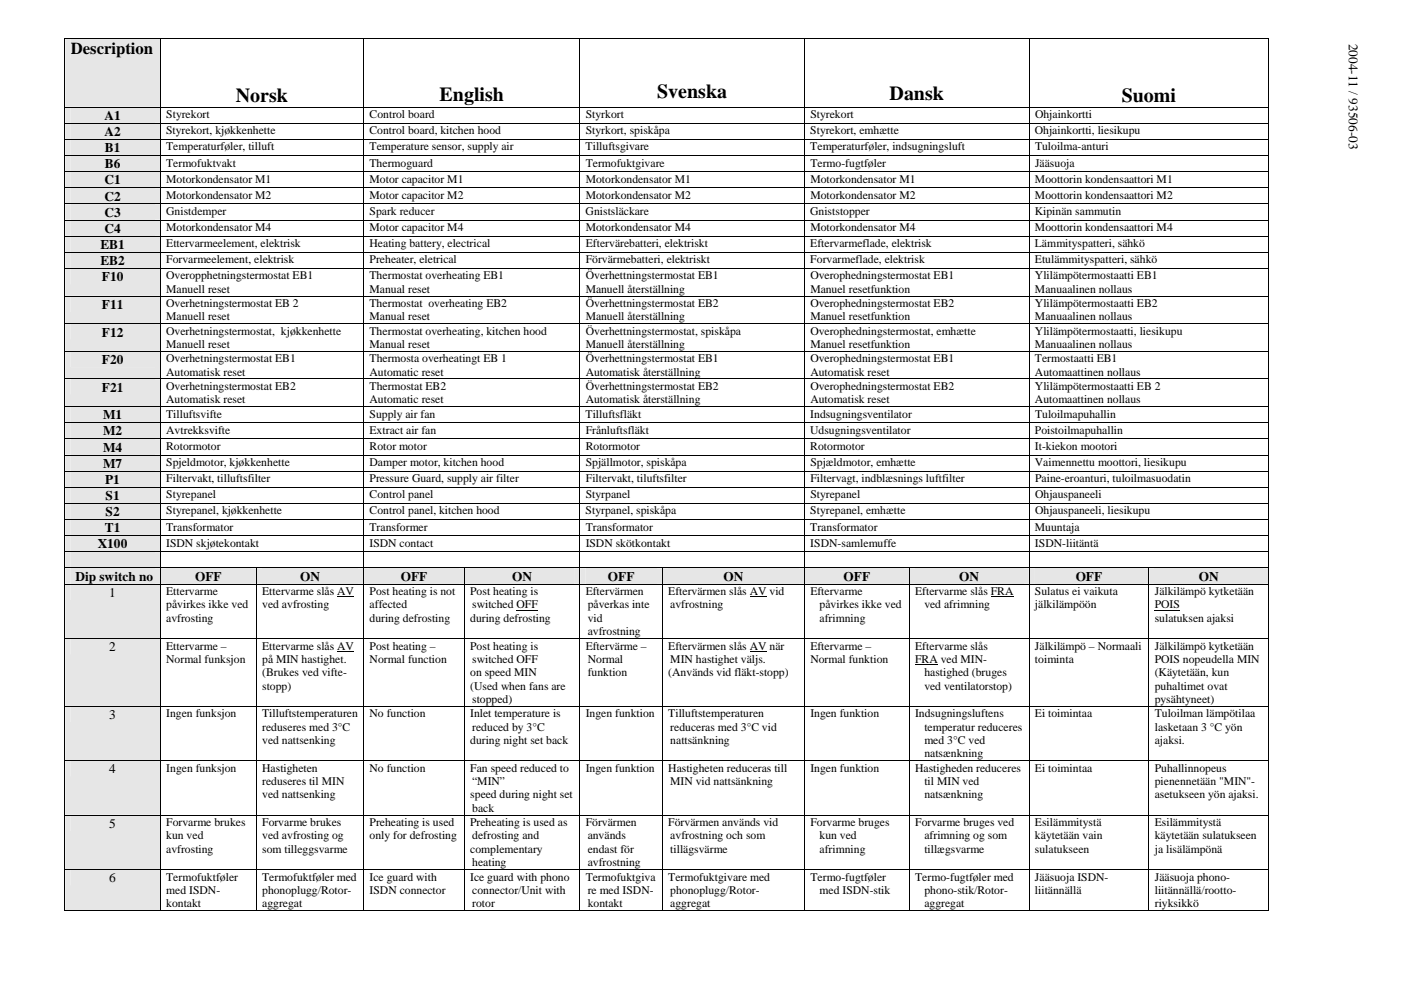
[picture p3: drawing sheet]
<svg xmlns="http://www.w3.org/2000/svg" width="297mm" height="210mm" viewBox="0 0 297 210" stroke-linecap="round" stroke-linejoin="round" font-family="sans-serif">
<defs><g id="words">
<g font-size="4.2">
<text x="50" y="21.6">Norsk</text>
<text x="93.2" y="21.3">English</text>
<text x="139.3" y="20.8">Svenska</text>
<text x="188.6" y="21.3">Dansk</text>
<text x="237.8" y="21.7">Suomi</text>
</g>
<text font-size="3.5" x="15" y="11.5">Description</text>
<g font-size="2.8">
<text x="286" y="9.3" transform="rotate(90 286 9.3)">2004-11 / 93506-03</text>
<text x="22.2" y="25.4">A1</text>
<text x="22.2" y="28.8">A2</text>
<text x="22.2" y="32.3">B1</text>
<text x="22.2" y="35.7">B6</text>
<text x="22.2" y="39.1">C1</text>
<text x="22.2" y="42.5">C2</text>
<text x="22.2" y="46">C3</text>
<text x="21.3" y="52.8">EB1</text>
<text x="22.2" y="49.4">C4</text>
<text x="21.3" y="56.2">EB2</text>
<text x="21.6" y="59.6">F10</text>
<text x="21.6" y="65.5">F11</text>
<text x="21.6" y="71.4">F12</text>
<text x="21.6" y="77.2">F20</text>
<text x="21.6" y="83.1">F21</text>
<text x="21.8" y="88.9">M1</text>
<text x="21.8" y="92.3">M2</text>
<text x="21.8" y="95.8">M4</text>
<text x="21.8" y="99.2">M7</text>
<text x="22.3" y="102.6">P1</text>
<text x="22.4" y="106">S1</text>
<text x="22.2" y="112.9">T1</text>
<text x="22.4" y="109.4">S2</text>
<text x="20.7" y="116.3">X100</text>
<text x="16" y="123.1">Dip switch no</text>
<text x="41.4" y="123.1">OFF</text>
<text x="63.6" y="123.1">ON</text>
<text x="85" y="123.1">OFF</text>
<text x="108.6" y="123.1">ON</text>
<text x="128.9" y="123.1">OFF</text>
<text x="153.4" y="123.1">ON</text>
<text x="178.9" y="123.1">OFF</text>
<text x="203.4" y="123.1">ON</text>
<text x="228.1" y="123.1">OFF</text>
<text x="254.2" y="123.1">ON</text>
<text x="23.2" y="126.5">1</text>
<text x="23.2" y="138">2</text>
<text x="23.2" y="152.4">3</text>
<text x="23.2" y="163.9">4</text>
<text x="23.2" y="175.5">5</text>
<text x="23.2" y="187">6</text>
</g>
<g font-size="2.5">
<text x="35.2" y="25">Styrekort</text>
<text x="35.2" y="28.4">Styrekort, kjøkkenhette</text>
<text x="78.3" y="28.4">Control board, kitchen hood</text>
<text x="78.4" y="25">Control board</text>
<text x="124.2" y="25">Styrkort</text>
<text x="124.2" y="28.4">Styrkort, spiskåpa</text>
<text x="171.8" y="28.4">Styrekort, emhætte</text>
<text x="171.8" y="25">Styrekort</text>
<text x="219.4" y="28.4">Ohjainkortti, liesikupu</text>
<text x="219.4" y="25">Ohjainkortti</text>
<text x="35.2" y="31.9">Temperaturføler, tilluft</text>
<text x="35.2" y="35.3">Termofuktvakt</text>
<text x="78.3" y="35.3">Thermoguard</text>
<text x="78.4" y="31.9">Temperature sensor, supply air</text>
<text x="124.2" y="31.9">Tilluftsgivare</text>
<text x="124.2" y="35.3">Termofuktgivare</text>
<text x="171.8" y="31.9">Temperaturføler, indsugningsluft</text>
<text x="171.8" y="35.3">Termo-fugtføler</text>
<text x="219.4" y="31.9">Tuloilma-anturi</text>
<text x="219.5" y="35.3">Jääsuoja</text>
<text x="35.2" y="38.7">Motorkondensator M1</text>
<text x="78.3" y="38.7">Motor capacitor M1</text>
<text x="124.2" y="38.7">Motorkondensator M1</text>
<text x="171.8" y="38.7">Motorkondensator M1</text>
<text x="219.4" y="38.7">Moottorin kondensaattori M1</text>
<text x="35.2" y="42.1">Motorkondensator M2</text>
<text x="35.2" y="45.6">Gnistdemper</text>
<text x="78.3" y="42.1">Motor capacitor M2</text>
<text x="78.4" y="45.6">Spark reducer</text>
<text x="124.2" y="45.6">Gnistsläckare</text>
<text x="124.2" y="42.1">Motorkondensator M2</text>
<text x="171.8" y="45.6">Gniststopper</text>
<text x="171.8" y="42.1">Motorkondensator M2</text>
<text x="219.4" y="45.6">Kipinän sammutin</text>
<text x="219.4" y="42.1">Moottorin kondensaattori M2</text>
<text x="35.2" y="49">Motorkondensator M4</text>
<text x="35.2" y="52.4">Ettervarmeelement, elektrisk</text>
<text x="78.3" y="52.4">Heating battery, electrical</text>
<text x="78.3" y="49">Motor capacitor M4</text>
<text x="124.2" y="49">Motorkondensator M4</text>
<text x="124.2" y="52.4">Eftervärebatteri, elektriskt</text>
<text x="171.8" y="52.4">Eftervarmeflade, elektrisk</text>
<text x="171.8" y="49">Motorkondensator M4</text>
<text x="219.4" y="52.4">Lämmityspatteri, sähkö</text>
<text x="219.4" y="49">Moottorin kondensaattori M4</text>
<text x="35.2" y="55.8">Forvarmeelement, elektrisk</text>
<text x="35.2" y="59.2">Overopphetningstermostat EB1</text>
<text x="78.4" y="59.2">Thermostat overheating EB1</text>
<text x="78.4" y="55.8">Preheater, eletrical</text>
<text x="124.2" y="55.8">Förvärmebatteri, elektriskt</text>
<text x="124.2" y="59.2">Överhettningstermostat EB1</text>
<text x="171.8" y="55.8">Forvarmeflade, elektrisk</text>
<text x="171.8" y="59.2">Overophedningstermostat EB1</text>
<text x="219.4" y="55.8">Etulämmityspatteri, sähkö</text>
<text x="219.4" y="59.2">Ylilämpötermostaatti EB1</text>
<text x="35.2" y="62.1">Manuell reset</text>
<text x="35.2" y="65.1">Overhetningstermostat EB 2</text>
<text x="78.4" y="62.1">Manual reset</text>
<text x="78.4" y="65.1">Thermostat overheating EB2</text>
<text x="124.2" y="62.1">Manuell återställning</text>
<text x="124.2" y="65.1">Överhettningstermostat EB2</text>
<text x="171.8" y="62.1">Manuel resetfunktion</text>
<text x="171.8" y="65.1">Overophedningstermostat EB2</text>
<text x="219.4" y="62.1">Manuaalinen nollaus</text>
<text x="219.4" y="65.1">Ylilämpötermostaatti EB2</text>
<text x="35.2" y="67.9">Manuell reset</text>
<text x="35.2" y="71">Overhetningstermostat, kjøkkenhette</text>
<text x="78.4" y="67.9">Manual reset</text>
<text x="78.4" y="71">Thermostat overheating, kitchen hood</text>
<text x="124.2" y="67.9">Manuell återställning</text>
<text x="124.2" y="71">Överhettningstermostat, spiskåpa</text>
<text x="171.8" y="67.9">Manuel resetfunktion</text>
<text x="171.8" y="71">Overophedningstermostat, emhætte</text>
<text x="219.4" y="67.9">Manuaalinen nollaus</text>
<text x="219.4" y="71">Ylilämpötermostaatti, liesikupu</text>
<text x="35.2" y="73.8">Manuell reset</text>
<text x="35.2" y="76.8">Overhetningstermostat EB1</text>
<text x="78.4" y="73.8">Manual reset</text>
<text x="78.4" y="76.8">Thermosta overheatingt EB 1</text>
<text x="124.2" y="73.8">Manuell återställning</text>
<text x="124.2" y="76.8">Överhettningstermostat EB1</text>
<text x="171.8" y="73.8">Manuel resetfunktion</text>
<text x="171.8" y="76.8">Overophedningstermostat EB1</text>
<text x="219.4" y="73.8">Manuaalinen nollaus</text>
<text x="219.4" y="76.8">Termostaatti EB1</text>
<text x="35.2" y="79.7">Automatisk reset</text>
<text x="35.2" y="82.7">Overhetningstermostat EB2</text>
<text x="78.4" y="79.7">Automatic reset</text>
<text x="78.4" y="82.7">Thermostat EB2</text>
<text x="124.2" y="79.7">Automatisk återställning</text>
<text x="124.2" y="82.7">Överhettningstermostat EB2</text>
<text x="171.8" y="79.7">Automatisk reset</text>
<text x="171.8" y="82.7">Overophedningstermostat EB2</text>
<text x="219.4" y="79.7">Automaattinen nollaus</text>
<text x="219.4" y="82.7">Ylilämpötermostaatti EB 2</text>
<text x="35.2" y="85.5">Automatisk reset</text>
<text x="35.2" y="88.5">Tilluftsvifte</text>
<text x="78.4" y="85.5">Automatic reset</text>
<text x="78.4" y="88.5">Supply air fan</text>
<text x="124.2" y="88.5">Tilluftsfläkt</text>
<text x="124.2" y="85.5">Automatisk återställning</text>
<text x="171.8" y="88.5">Indsugningsventilator</text>
<text x="171.8" y="85.5">Automatisk reset</text>
<text x="219.4" y="85.5">Automaattinen nollaus</text>
<text x="219.4" y="88.5">Tuloilmapuhallin</text>
<text x="35.2" y="91.9">Avtrekksvifte</text>
<text x="35.2" y="95.4">Rotormotor</text>
<text x="78.4" y="91.9">Extract air fan</text>
<text x="78.4" y="95.4">Rotor motor</text>
<text x="124.2" y="95.4">Rotormotor</text>
<text x="124.2" y="91.9">Frånluftsfläkt</text>
<text x="171.8" y="91.9">Udsugningsventilator</text>
<text x="171.8" y="95.4">Rotormotor</text>
<text x="219.4" y="95.4">It-kiekon mootori</text>
<text x="219.4" y="91.9">Poistoilmapuhallin</text>
<text x="35.2" y="98.8">Spjeldmotor, kjøkkenhette</text>
<text x="78.4" y="98.8">Damper motor, kitchen hood</text>
<text x="124.2" y="98.8">Spjällmotor, spiskåpa</text>
<text x="171.8" y="98.8">Spjældmotor, emhætte</text>
<text x="219.4" y="98.8">Vaimennettu moottori, liesikupu</text>
<text x="35.2" y="102.2">Filtervakt, tilluftsfilter</text>
<text x="35.2" y="105.6">Styrepanel</text>
<text x="78.3" y="102.2">Pressure Guard, supply air filter</text>
<text x="78.4" y="105.6">Control panel</text>
<text x="124.2" y="105.6">Styrpanel</text>
<text x="124.2" y="102.2">Filtervakt, tiluftsfilter</text>
<text x="171.8" y="105.6">Styrepanel</text>
<text x="171.8" y="102.2">Filtervagt, indblæsnings luftfilter</text>
<text x="219.5" y="102.2">Paine-eroanturi, tuloilmasuodatin</text>
<text x="219.5" y="105.6">Ohjauspaneeli</text>
<text x="35.2" y="109.1">Styrepanel, kjøkkenhette</text>
<text x="35.2" y="112.5">Transformator</text>
<text x="78.4" y="112.5">Transformer</text>
<text x="78.4" y="109.1">Control panel, kitchen hood</text>
<text x="124.2" y="109.1">Styrpanel, spiskåpa</text>
<text x="124.2" y="112.5">Transformator</text>
<text x="171.8" y="112.5">Transformator</text>
<text x="171.8" y="109.1">Styrepanel, emhætte</text>
<text x="219.4" y="112.5">Muuntaja</text>
<text x="219.5" y="109.1">Ohjauspaneeli, liesikupu</text>
<text x="35.2" y="115.9">ISDN skjøtekontakt</text>
<text x="78.4" y="115.9">ISDN contact</text>
<text x="124.2" y="115.9">ISDN skötkontakt</text>
<text x="171.8" y="115.9">ISDN-samlemuffe</text>
<text x="219.4" y="115.9">ISDN-liitäntä</text>
<text x="35.2" y="126.2">Ettervarme</text>
<text x="35.2" y="129">påvirkes ikke ved</text>
<text x="35.2" y="131.8">avfrosting</text>
<text x="55.6" y="129">ved avfrosting</text>
<text x="55.6" y="126.2">Ettervarme slås AV</text>
<text x="78.4" y="126.2">Post heating is not</text>
<text x="78.4" y="129">affected</text>
<text x="78.4" y="131.8">during defrosting</text>
<text x="99.7" y="126.2">Post heating is</text>
<text x="99.7" y="131.8">during defrosting</text>
<text x="100.1" y="129">switched OFF</text>
<text x="124.2" y="126.2">Eftervärmen</text>
<text x="124.6" y="129">påverkas inte</text>
<text x="124.6" y="131.8">vid</text>
<text x="141.7" y="126.2">Eftervärmen slås AV vid</text>
<text x="142.1" y="129">avfrostning</text>
<text x="171.8" y="126.2">Eftervarme</text>
<text x="173.8" y="129">påvirkes ikke ved</text>
<text x="173.8" y="131.8">afrimning</text>
<text x="194" y="126.2">Eftervarme slås FRA</text>
<text x="196" y="129">ved afrimning</text>
<text x="219.4" y="126.2">Sulatus ei vaikuta</text>
<text x="219.4" y="129">jälkilämpöön</text>
<text x="244.8" y="126.2">Jälkilämpö kytketään</text>
<text x="244.8" y="129">POIS</text>
<text x="244.8" y="131.8">sulatuksen ajaksi</text>
<text x="35.2" y="137.7">Ettervarme –</text>
<text x="55.6" y="137.7">Ettervarme slås AV</text>
<text x="78.4" y="137.7">Post heating –</text>
<text x="99.7" y="137.7">Post heating is</text>
<text x="124.2" y="137.7">Eftervärme –</text>
<text x="124.6" y="134.7">avfrostning</text>
<text x="141.7" y="137.7">Eftervärmen slås AV när</text>
<text x="171.8" y="137.7">Eftervarme –</text>
<text x="194" y="137.7">Eftervarme slås</text>
<text x="219.4" y="137.7">Jälkilämpö – Normaali</text>
<text x="244.8" y="137.7">Jälkilämpö kytketään</text>
<text x="35.2" y="140.5">Normal funksjon</text>
<text x="55.6" y="140.5">på MIN hastighet.</text>
<text x="55.6" y="143.4">(Brukes ved vifte-</text>
<text x="78.4" y="140.5">Normal function</text>
<text x="99.7" y="143.4">on speed MIN</text>
<text x="100.1" y="140.5">switched OFF</text>
<text x="124.6" y="140.5">Normal</text>
<text x="124.6" y="143.4">funktion</text>
<text x="141.7" y="143.4">(Används vid fläkt-stopp)</text>
<text x="142.1" y="140.5">MIN hastighet väljs.</text>
<text x="171.8" y="140.5">Normal funktion</text>
<text x="194" y="140.5">FRA ved MIN-</text>
<text x="196" y="143.4">hastighed (bruges</text>
<text x="219.4" y="140.5">toiminta</text>
<text x="244.8" y="140.5">POIS nopeudella MIN</text>
<text x="244.8" y="143.4">(Käytetään, kun</text>
<text x="55.6" y="146.2">stopp)</text>
<text x="99.7" y="146.2">(Used when fans are</text>
<text x="100.1" y="149.1">stopped)</text>
<text x="196" y="146.2">ved ventilatorstop)</text>
<text x="244.8" y="146.2">puhaltimet ovat</text>
<text x="244.8" y="149.1">pysähtyneet)</text>
<text x="35.2" y="152.1">Ingen funksjon</text>
<text x="55.6" y="154.9">reduseres med 3°C</text>
<text x="55.6" y="152.1">Tilluftstemperaturen</text>
<text x="78.4" y="152.1">No function</text>
<text x="99.7" y="152.1">Inlet temperature is</text>
<text x="100.1" y="154.9">reduced by 3°C</text>
<text x="124.2" y="152.1">Ingen funktion</text>
<text x="141.7" y="152.1">Tilluftstemperaturen</text>
<text x="142.1" y="154.9">reduceras med 3°C vid</text>
<text x="171.8" y="152.1">Ingen funktion</text>
<text x="194" y="152.1">Indsugningsluftens</text>
<text x="196" y="154.9">temperatur reduceres</text>
<text x="219.4" y="152.1">Ei toimintaa</text>
<text x="244.8" y="152.1">Tuloilman lämpötilaa</text>
<text x="244.8" y="154.9">lasketaan 3 °C yön</text>
<text x="55.6" y="157.8">ved nattsenking</text>
<text x="99.7" y="157.8">during night set back</text>
<text x="142.1" y="157.8">nattsänkning</text>
<text x="196" y="157.8">med 3°C ved</text>
<text x="196" y="160.6">natsænkning</text>
<text x="244.8" y="157.8">ajaksi.</text>
<text x="35.2" y="163.6">Ingen funksjon</text>
<text x="55.6" y="166.5">reduseres til MIN</text>
<text x="55.6" y="163.6">Hastigheten</text>
<text x="78.4" y="163.6">No function</text>
<text x="99.7" y="163.6">Fan speed reduced to</text>
<text x="100.1" y="166.5">“MIN”</text>
<text x="124.2" y="163.6">Ingen funktion</text>
<text x="141.7" y="163.6">Hastigheten reduceras till</text>
<text x="142.1" y="166.5">MIN vid nattsänkning</text>
<text x="171.8" y="163.6">Ingen funktion</text>
<text x="194" y="163.6">Hastigheden reduceres</text>
<text x="196" y="166.5">til MIN ved</text>
<text x="219.4" y="163.6">Ei toimintaa</text>
<text x="244.8" y="163.6">Puhallinnopeus</text>
<text x="244.8" y="166.5">pienennetään &quot;MIN&quot;-</text>
<text x="55.6" y="169.3">ved nattsenking</text>
<text x="99.7" y="169.3">speed during night set</text>
<text x="100.1" y="172.1">back</text>
<text x="196" y="169.3">natsænkning</text>
<text x="244.8" y="169.3">asetukseen yön ajaksi.</text>
<text x="35.2" y="175.2">Forvarme brukes</text>
<text x="35.2" y="178">kun ved</text>
<text x="55.6" y="175.2">Forvarme brukes</text>
<text x="55.6" y="178">ved avfrosting og</text>
<text x="78.4" y="175.2">Preheating is used</text>
<text x="78.4" y="178">only for defrosting</text>
<text x="99.7" y="175.2">Preheating is used as</text>
<text x="100.1" y="178">defrosting and</text>
<text x="124.2" y="175.2">Förvärmen</text>
<text x="124.6" y="178">används</text>
<text x="141.7" y="175.2">Förvärmen används vid</text>
<text x="142.1" y="178">avfrostning och som</text>
<text x="171.8" y="175.2">Forvarme bruges</text>
<text x="173.8" y="178">kun ved</text>
<text x="194" y="175.2">Forvarme bruges ved</text>
<text x="196" y="178">afrimning og som</text>
<text x="219.4" y="175.2">Esilämmitystä</text>
<text x="219.4" y="178">käytetään vain</text>
<text x="244.8" y="175.2">Esilämmitystä</text>
<text x="244.8" y="178">käytetään sulatukseen</text>
<text x="35.2" y="180.8">avfrosting</text>
<text x="55.6" y="180.8">som tilleggsvarme</text>
<text x="99.7" y="180.8">complementary</text>
<text x="100.1" y="183.7">heating</text>
<text x="124.6" y="180.8">endast för</text>
<text x="124.6" y="183.7">avfrostning</text>
<text x="142.1" y="180.8">tillägsvärme</text>
<text x="173.8" y="180.8">afrimning</text>
<text x="196" y="180.8">tillægsvarme</text>
<text x="219.4" y="180.8">sulatukseen</text>
<text x="244.8" y="180.8">ja lisälämpönä</text>
<text x="35.2" y="186.7">Termofuktføler</text>
<text x="35.2" y="189.5">med ISDN-</text>
<text x="55.6" y="186.7">Termofuktføler med</text>
<text x="55.6" y="189.5">phonoplugg/Rotor-</text>
<text x="78.4" y="186.7">Ice guard with</text>
<text x="78.4" y="189.5">ISDN connector</text>
<text x="99.7" y="186.7">Ice guard with phono</text>
<text x="100.1" y="189.5">connector/Unit with</text>
<text x="124.2" y="186.7">Termofuktgiva</text>
<text x="124.6" y="189.5">re med ISDN-</text>
<text x="141.7" y="186.7">Termofuktgivare med</text>
<text x="142.1" y="189.5">phonoplugg/Rotor-</text>
<text x="171.8" y="186.7">Termo-fugtføler</text>
<text x="173.8" y="189.5">med ISDN-stik</text>
<text x="194" y="186.7">Termo-fugtføler med</text>
<text x="196" y="189.5">phono-stik/Rotor-</text>
<text x="219.4" y="186.7">Jääsuoja ISDN-</text>
<text x="219.4" y="189.5">liitännällä</text>
<text x="244.8" y="186.7">Jääsuoja phono-</text>
<text x="244.8" y="189.5">liitännällä/rootto-</text>
<text x="35.2" y="192.4">kontakt</text>
<text x="55.6" y="192.4">aggregat</text>
<text x="100.1" y="192.4">rotor</text>
<text x="124.6" y="192.4">kontakt</text>
<text x="142.1" y="192.4">aggregat</text>
<text x="196" y="192.4">aggregat</text>
<text x="244.8" y="192.4">riyksikkö</text>
</g>
</g></defs>
<g fill="#e6e6e6">
<path d="M15 8.2h17.8v4h-17.8z"/>
<path d="M13.9 8.2h20v14.4h-20z"/>
</g>
<path d="M13.7 8h.2v.2h-.2zM268.9 8h.2v.2h-.2z" fill="#000"/>
<path d="M13.7 8.1h255.4M13.8 8.2v14.4M34 8.2v14.4M77.1 8.2v14.4M123 8.2v14.4M170.6 8.2v14.4M218.2 8.2v14.4M269 8.2v14.4" fill="none" stroke="#000" stroke-width=".21"/>
<g fill="#e6e6e6">
<path d="M15 22.8h17.8v3.2h-17.8z"/>
<path d="M13.9 22.8h20v3.2h-20z"/>
</g>
<path d="M13.7 22.7h255.4M13.8 22.8v3.2M34 22.8v3.2M77.1 22.8v3.2M123 22.8v3.2M170.6 22.8v3.2M218.2 22.8v3.2M269 22.8v3.2" fill="none" stroke="#000" stroke-width=".21"/>
<g fill="#e6e6e6">
<path d="M15 26.2h17.8v3.3h-17.8z"/>
<path d="M13.9 26.2h20v3.3h-20z"/>
</g>
<path d="M13.7 26.1h255.4M13.8 26.2v3.3M34 26.2v3.3M77.1 26.2v3.3M123 26.2v3.3M170.6 26.2v3.3M218.2 26.2v3.3M269 26.2v3.3" fill="none" stroke="#000" stroke-width=".21"/>
<g fill="#e6e6e6">
<path d="M15 29.6h17.8v3.3h-17.8z"/>
<path d="M13.9 29.6h20v3.3h-20z"/>
</g>
<path d="M13.7 29.5h255.4M13.8 29.6v3.3M34 29.6v3.3M77.1 29.6v3.3M123 29.6v3.3M170.6 29.6v3.3M218.2 29.6v3.3M269 29.6v3.3" fill="none" stroke="#000" stroke-width=".21"/>
<g fill="#e6e6e6">
<path d="M15 33.1h17.8v3.2h-17.8z"/>
<path d="M13.9 33.1h20v3.2h-20z"/>
</g>
<path d="M13.7 33h255.4M13.8 33.1v3.2M34 33.1v3.2M77.1 33.1v3.2M123 33.1v3.2M170.6 33.1v3.2M218.2 33.1v3.2M269 33.1v3.2" fill="none" stroke="#000" stroke-width=".21"/>
<g fill="#e6e6e6">
<path d="M15 36.5h17.8v3.2h-17.8z"/>
<path d="M13.9 36.5h20v3.2h-20z"/>
</g>
<path d="M13.7 36.4h255.4M13.8 36.5v3.2M34 36.5v3.2M77.1 36.5v3.2M123 36.5v3.2M170.6 36.5v3.2M218.2 36.5v3.2M269 36.5v3.2" fill="none" stroke="#000" stroke-width=".21"/>
<g fill="#e6e6e6">
<path d="M15 39.9h17.8v3.2h-17.8z"/>
<path d="M13.9 39.9h20v3.3h-20z"/>
</g>
<path d="M13.7 39.8h255.4M13.8 39.9v3.3M34 39.9v3.3M77.1 39.9v3.3M123 39.9v3.3M170.6 39.9v3.3M218.2 39.9v3.3M269 39.9v3.3" fill="none" stroke="#000" stroke-width=".21"/>
<g fill="#e6e6e6">
<path d="M15 43.3h17.8v3.3h-17.8z"/>
<path d="M13.9 43.3h20v3.3h-20z"/>
</g>
<path d="M13.7 43.2h255.4M13.8 43.3v3.3M34 43.3v3.3M77.1 43.3v3.3M123 43.3v3.3M170.6 43.3v3.3M218.2 43.3v3.3M269 43.3v3.3" fill="none" stroke="#000" stroke-width=".21"/>
<g fill="#e6e6e6">
<path d="M15 46.7h17.8v3.3h-17.8z"/>
<path d="M13.9 46.7h20v3.3h-20z"/>
</g>
<path d="M13.7 46.7h255.4M13.8 46.7v3.3M34 46.7v3.3M77.1 46.7v3.3M123 46.7v3.3M170.6 46.7v3.3M218.2 46.7v3.3M269 46.7v3.3" fill="none" stroke="#000" stroke-width=".21"/>
<g fill="#e6e6e6">
<path d="M15 50.2h17.8v3.2h-17.8z"/>
<path d="M13.9 50.2h20v3.2h-20z"/>
</g>
<path d="M13.7 50.1h255.4M13.8 50.2v3.2M34 50.2v3.2M77.1 50.2v3.2M123 50.2v3.2M170.6 50.2v3.2M218.2 50.2v3.2M269 50.2v3.2" fill="none" stroke="#000" stroke-width=".21"/>
<g fill="#e6e6e6">
<path d="M15 53.6h17.8v3.2h-17.8z"/>
<path d="M13.9 53.6h20v3.2h-20z"/>
</g>
<path d="M13.7 53.5h255.4M13.8 53.6v3.2M34 53.6v3.2M77.1 53.6v3.2M123 53.6v3.2M170.6 53.6v3.2M218.2 53.6v3.2M269 53.6v3.2" fill="none" stroke="#000" stroke-width=".21"/>
<g fill="#e6e6e6">
<path d="M15 57h17.8v3.3h-17.8z"/>
<path d="M13.9 57h20v5.7h-20z"/>
</g>
<path d="M13.7 56.9h255.4M13.8 57v5.7M34 57v5.7M77.1 57v5.7M123 57v5.7M170.6 57v5.7M218.2 57v5.7M269 57v5.7" fill="none" stroke="#000" stroke-width=".21"/>
<g fill="#e6e6e6">
<path d="M15 62.9h17.8v3.2h-17.8z"/>
<path d="M13.9 62.9h20v5.7h-20z"/>
</g>
<path d="M13.7 62.8h255.4M13.8 62.9v5.7M34 62.9v5.7M77.1 62.9v5.7M123 62.9v5.7M170.6 62.9v5.7M218.2 62.9v5.7M269 62.9v5.7" fill="none" stroke="#000" stroke-width=".21"/>
<g fill="#e6e6e6">
<path d="M15 68.7h17.8v3.3h-17.8z"/>
<path d="M13.9 68.7h20v5.7h-20z"/>
</g>
<path d="M13.7 68.6h255.4M13.8 68.7v5.7M34 68.7v5.7M77.1 68.7v5.7M123 68.7v5.7M170.6 68.7v5.7M218.2 68.7v5.7M269 68.7v5.7" fill="none" stroke="#000" stroke-width=".21"/>
<g fill="#e6e6e6">
<path d="M15 74.6h17.8v3.2h-17.8z"/>
<path d="M13.9 74.6h20v5.7h-20z"/>
</g>
<path d="M13.7 74.5h255.4M13.8 74.6v5.7M34 74.6v5.7M77.1 74.6v5.7M123 74.6v5.7M170.6 74.6v5.7M218.2 74.6v5.7M269 74.6v5.7" fill="none" stroke="#000" stroke-width=".21"/>
<g fill="#e6e6e6">
<path d="M15 80.4h17.8v3.3h-17.8z"/>
<path d="M13.9 80.4h20v5.7h-20z"/>
</g>
<path d="M13.7 80.3h255.4M13.8 80.4v5.7M34 80.4v5.7M77.1 80.4v5.7M123 80.4v5.7M170.6 80.4v5.7M218.2 80.4v5.7M269 80.4v5.7" fill="none" stroke="#000" stroke-width=".21"/>
<g fill="#e6e6e6">
<path d="M15 86.3h17.8v3.2h-17.8z"/>
<path d="M13.9 86.3h20v3.2h-20z"/>
</g>
<path d="M13.7 86.2h255.4M13.8 86.3v3.2M34 86.3v3.2M77.1 86.3v3.2M123 86.3v3.2M170.6 86.3v3.2M218.2 86.3v3.2M269 86.3v3.2" fill="none" stroke="#000" stroke-width=".21"/>
<g fill="#e6e6e6">
<path d="M15 89.7h17.8v3.3h-17.8z"/>
<path d="M13.9 89.7h20v3.3h-20z"/>
</g>
<path d="M13.7 89.6h255.4M13.8 89.7v3.3M34 89.7v3.3M77.1 89.7v3.3M123 89.7v3.3M170.6 89.7v3.3M218.2 89.7v3.3M269 89.7v3.3" fill="none" stroke="#000" stroke-width=".21"/>
<g fill="#e6e6e6">
<path d="M15 93.1h17.8v3.3h-17.8z"/>
<path d="M13.9 93.1h20v3.3h-20z"/>
</g>
<path d="M13.7 93h255.4M13.8 93.1v3.3M34 93.1v3.3M77.1 93.1v3.3M123 93.1v3.3M170.6 93.1v3.3M218.2 93.1v3.3M269 93.1v3.3" fill="none" stroke="#000" stroke-width=".21"/>
<g fill="#e6e6e6">
<path d="M15 96.6h17.8v3.2h-17.8z"/>
<path d="M13.9 96.6h20v3.2h-20z"/>
</g>
<path d="M13.7 96.5h255.4M13.8 96.6v3.2M34 96.6v3.2M77.1 96.6v3.2M123 96.6v3.2M170.6 96.6v3.2M218.2 96.6v3.2M269 96.6v3.2" fill="none" stroke="#000" stroke-width=".21"/>
<g fill="#e6e6e6">
<path d="M15 100h17.8v3.2h-17.8z"/>
<path d="M13.9 100h20v3.2h-20z"/>
</g>
<path d="M13.7 99.9h255.4M13.8 100v3.2M34 100v3.2M77.1 100v3.2M123 100v3.2M170.6 100v3.2M218.2 100v3.2M269 100v3.2" fill="none" stroke="#000" stroke-width=".21"/>
<g fill="#e6e6e6">
<path d="M15 103.4h17.8v3.2h-17.8z"/>
<path d="M13.9 103.4h20v3.2h-20z"/>
</g>
<path d="M13.7 103.3h255.4M13.8 103.4v3.2M34 103.4v3.2M77.1 103.4v3.2M123 103.4v3.2M170.6 103.4v3.2M218.2 103.4v3.2M269 103.4v3.2" fill="none" stroke="#000" stroke-width=".21"/>
<g fill="#e6e6e6">
<path d="M15 106.8h17.8v3.3h-17.8z"/>
<path d="M13.9 106.8h20v3.3h-20z"/>
</g>
<path d="M13.7 106.7h255.4M13.8 106.8v3.3M34 106.8v3.3M77.1 106.8v3.3M123 106.8v3.3M170.6 106.8v3.3M218.2 106.8v3.3M269 106.8v3.3" fill="none" stroke="#000" stroke-width=".21"/>
<g fill="#e6e6e6">
<path d="M15 110.2h17.8v3.3h-17.8z"/>
<path d="M13.9 110.2h20v3.3h-20z"/>
</g>
<path d="M13.7 110.2h255.4M13.8 110.2v3.3M34 110.2v3.3M77.1 110.2v3.3M123 110.2v3.3M170.6 110.2v3.3M218.2 110.2v3.3M269 110.2v3.3" fill="none" stroke="#000" stroke-width=".21"/>
<g fill="#e6e6e6">
<path d="M15 113.7h17.8v3.2h-17.8z"/>
<path d="M13.9 113.7h20v3.2h-20z"/>
</g>
<path d="M13.7 113.6h255.4M13.8 113.7v3.2M34 113.7v3.2M77.1 113.7v3.2M123 113.7v3.2M170.6 113.7v3.2M218.2 113.7v3.2M269 113.7v3.2" fill="none" stroke="#000" stroke-width=".21"/>
<g fill="#e6e6e6">
<path d="M15 117.1h17.8v3.2h-17.8z"/>
<path d="M13.9 117.1h20v3.2h-20z"/>
</g>
<path d="M13.7 117h255.4M13.8 117.1v3.2M34 117.1v3.2M77.1 117.1v3.2M123 117.1v3.2M170.6 117.1v3.2M218.2 117.1v3.2M269 117.1v3.2" fill="none" stroke="#000" stroke-width=".21"/>
<g fill="#e6e6e6">
<path d="M15 120.5h17.8v3.2h-17.8z"/>
<path d="M13.9 120.5h20v3.3h-20z"/>
<path d="M35.2 120.5h17.9v3.2h-17.9z"/>
<path d="M34.1 120.5h20.1v3.3h-20.1z"/>
<path d="M55.6 120.5h20.3v3.2h-20.3z"/>
<path d="M54.4 120.5h22.6v3.3h-22.6z"/>
<path d="M78.4 120.5h18.8v3.2h-18.8z"/>
<path d="M77.2 120.5h21.2v3.3h-21.2z"/>
<path d="M99.7 120.5h22v3.2h-22z"/>
<path d="M98.5 120.5h24.4v3.3h-24.4z"/>
<path d="M124.2 120.5h15v3.2h-15z"/>
<path d="M123 120.5h17.4v3.3h-17.4z"/>
<path d="M141.7 120.5h27.7v3.2h-27.7z"/>
<path d="M140.5 120.5h30v3.3h-30z"/>
<path d="M171.8 120.5h19.8v3.2h-19.8z"/>
<path d="M170.7 120.5h22v3.3h-22z"/>
<path d="M194 120.5h23v3.2h-23z"/>
<path d="M192.9 120.5h25.2v3.3h-25.2z"/>
<path d="M219.4 120.5h23v3.2h-23z"/>
<path d="M218.3 120.5h25.2v3.3h-25.2z"/>
<path d="M244.8 120.5h23v3.2h-23z"/>
<path d="M243.7 120.5h25.2v3.3h-25.2z"/>
</g>
<g fill="none" stroke="#000" stroke-width=".21">
<path d="M13.7 120.4h255.4M13.8 120.5v3.3M34 120.5v3.3M54.3 120.5v3.3M77.1 120.5v3.3M98.5 120.5v3.3M123 120.5v3.3M140.5 120.5v3.3M170.6 120.5v3.3M192.8 120.5v3.3M218.2 120.5v3.3M243.6 120.5v3.3"/>
<path d="M269 120.5v3.3"/>
</g>
<g fill="#e6e6e6">
<path d="M15 123.9h17.8v3.3h-17.8z"/>
<path d="M13.9 123.9h20v11.4h-20z"/>
</g>
<g fill="none" stroke="#000" stroke-width=".21">
<path d="M13.7 123.8h255.4M13.8 123.9v11.4M34 123.9v11.4M54.3 123.9v11.4M71.5 126.5h3.6M77.1 123.9v11.4M98.5 123.9v11.4M109.5 129.3h4.6M123 123.9v11.4M140.5 123.9v11.4M159 126.5h3.5M170.6 123.9v11.4"/>
<path d="M192.8 123.9v11.4M210.1 126.5h4.8M218.2 123.9v11.4M243.6 123.9v11.4M244.8 129.3h5.4M269 123.9v11.4"/>
</g>
<g fill="#e6e6e6">
<path d="M15 135.5h17.8v3.2h-17.8z"/>
<path d="M13.9 135.5h20v14.2h-20z"/>
</g>
<g fill="none" stroke="#000" stroke-width=".21">
<path d="M13.7 135.4h255.4M13.8 135.5v14.2M34 135.5v14.2M54.3 135.5v14.2M71.5 138h3.6M77.1 135.5v14.2M98.5 135.5v14.2M123 135.5v14.2M140.5 135.5v14.2M159 138h3.5M170.6 135.5v14.2M192.8 135.5v14.2"/>
<path d="M218.2 135.5v14.2M243.6 135.5v14.2M269 135.5v14.2M194 140.9h4.8"/>
</g>
<g fill="#e6e6e6">
<path d="M15 149.8h17.8v3.3h-17.8z"/>
<path d="M13.9 149.8h20v11.4h-20z"/>
</g>
<g fill="none" stroke="#000" stroke-width=".21">
<path d="M13.7 149.8h255.4M13.8 149.8v11.4M34 149.8v11.4M54.3 149.8v11.4M77.1 149.8v11.4M98.5 149.8v11.4M123 149.8v11.4M140.5 149.8v11.4M170.6 149.8v11.4M192.8 149.8v11.4M218.2 149.8v11.4M243.6 149.8v11.4"/>
<path d="M269 149.8v11.4"/>
</g>
<g fill="#e6e6e6">
<path d="M15 161.4h17.8v3.2h-17.8z"/>
<path d="M13.9 161.4h20v11.3h-20z"/>
</g>
<g fill="none" stroke="#000" stroke-width=".21">
<path d="M13.7 161.3h255.4M13.8 161.4v11.3M34 161.4v11.3M54.3 161.4v11.3M77.1 161.4v11.3M98.5 161.4v11.3M123 161.4v11.3M140.5 161.4v11.3M170.6 161.4v11.3M192.8 161.4v11.3M218.2 161.4v11.3M243.6 161.4v11.3"/>
<path d="M269 161.4v11.3"/>
</g>
<g fill="#e6e6e6">
<path d="M15 172.9h17.8v3.2h-17.8z"/>
<path d="M13.9 172.9h20v11.4h-20z"/>
</g>
<g fill="none" stroke="#000" stroke-width=".21">
<path d="M13.7 172.8h255.4M13.8 172.9v11.4M34 172.9v11.4M54.3 172.9v11.4M77.1 172.9v11.4M98.5 172.9v11.4M123 172.9v11.4M140.5 172.9v11.4M170.6 172.9v11.4M192.8 172.9v11.4M218.2 172.9v11.4M243.6 172.9v11.4"/>
<path d="M269 172.9v11.4"/>
</g>
<g fill="#e6e6e6">
<path d="M15 184.4h17.8v3.3h-17.8z"/>
<path d="M13.9 184.4h20v8.6h-20z"/>
</g>
<g fill="none" stroke="#000" stroke-width=".21">
<path d="M13.7 184.4h255.4M13.7 193.1h20.2M13.8 184.4v8.7M34 184.4v8.7M34.1 193.1h20.1M54.3 184.4v8.7M54.4 193.1h22.6M77.1 184.4v8.7M77.2 193.1h21.2M98.5 184.4v8.7M98.5 193.1h24.4M123 184.4v8.7"/>
<path d="M123 193.1h17.4M140.5 184.4v8.7M140.5 193.1h30M170.6 184.4v8.7M170.7 193.1h22M192.8 184.4v8.7M192.9 193.1h25.2M218.2 184.4v8.7M218.3 193.1h25.2M243.6 184.4v8.7M243.7 193.1h25.2M269 184.4v8.7"/>
</g>
<path d="M268.9 193h.2v.1h-.2z" fill="#000"/>
<use href="#words"/>
</svg>
